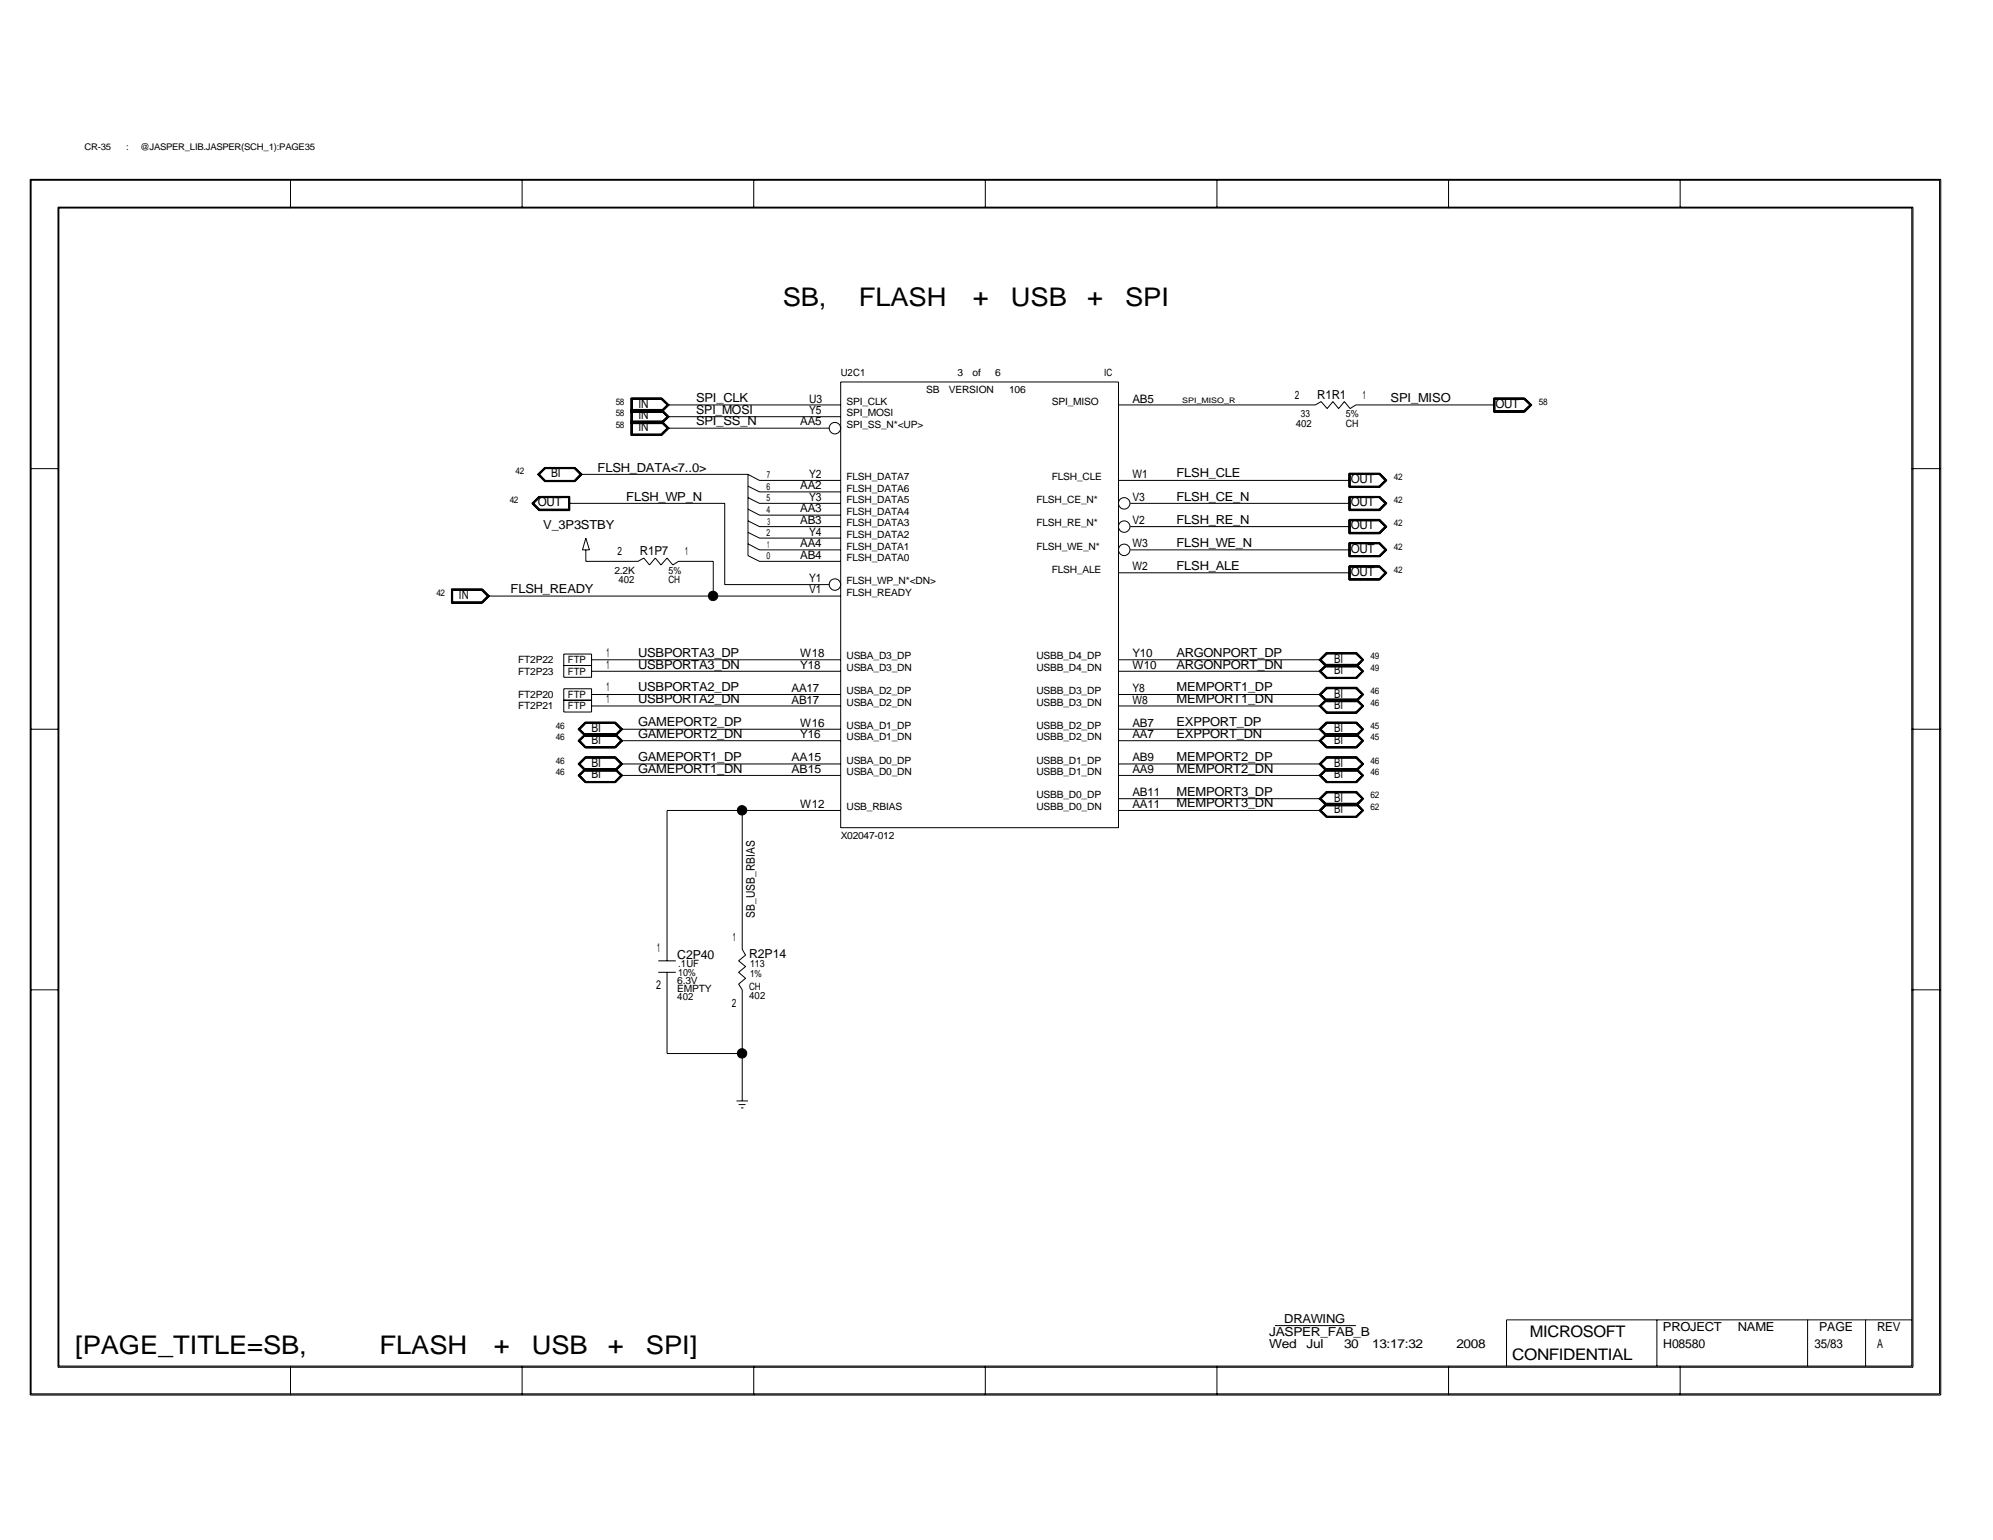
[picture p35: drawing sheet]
<svg xmlns="http://www.w3.org/2000/svg" width="279mm" height="216mm" viewBox="0 0 279 216" stroke-linecap="round" stroke-linejoin="round" font-family="sans-serif">
<defs><g id="words">
<g font-size="3.6">
<text x="109.7" y="42.9">SB,</text>
<text x="120.4" y="42.9">FLASH</text>
<text x="136.4" y="42.9">+</text>
<text x="141.7" y="42.9">USB</text>
<text x="152.4" y="42.9">+</text>
<text x="157.7" y="42.9">SPI</text>
<text x="10.5" y="189.8">[PAGE_TITLE=SB,</text>
<text x="53.2" y="189.8">FLASH</text>
<text x="69.2" y="189.8">+</text>
<text x="74.5" y="189.8">USB</text>
<text x="85.2" y="189.8">+</text>
<text x="90.6" y="189.8">SPI]</text>
</g>
<g font-size="2.2">
<text x="212" y="190.7">CONFIDENTIAL</text>
<text x="214.5" y="187.4">MICROSOFT</text>
</g>
<g font-size="1.7">
<text x="89.5" y="58.8">IN</text>
<text x="89.5" y="57.2">IN</text>
<text x="97.6" y="59.6">SPI_SS_N</text>
<text x="97.6" y="58">SPI_MOSI</text>
<text x="97.6" y="56.4">SPI_CLK</text>
<text x="184.7" y="55.9">R1R1</text>
<text x="194.9" y="56.4">SPI_MISO</text>
<text x="209.6" y="57.2">OUT</text>
<text x="89.5" y="60.5">IN</text>
<text x="75.4" y="71">OUT</text>
<text x="77.3" y="66.9">BI</text>
<text x="83.8" y="66.1">FLSH_DATA&lt;7..0&gt;</text>
<text x="87.8" y="70.2">FLSH_WP_N</text>
<text x="164.9" y="70.2">FLSH_CE_N</text>
<text x="164.9" y="66.9">FLSH_CLE</text>
<text x="189.4" y="71">OUT</text>
<text x="189.4" y="67.7">OUT</text>
<text x="76.2" y="74.1">V_3P3STBY</text>
<text x="89.7" y="77.8">R1P7</text>
<text x="164.9" y="73.4">FLSH_RE_N</text>
<text x="164.9" y="76.7">FLSH_WE_N</text>
<text x="189.4" y="77.5">OUT</text>
<text x="189.4" y="74.2">OUT</text>
<text x="64.3" y="84">IN</text>
<text x="71.6" y="83.1">FLSH_READY</text>
<text x="164.9" y="79.9">FLSH_ALE</text>
<text x="189.4" y="80.7">OUT</text>
<text x="85" y="92.1">1</text>
<text x="85" y="93.7">1</text>
<text x="89.5" y="93.7">USBPORTA3_DN</text>
<text x="89.5" y="92.1">USBPORTA3_DP</text>
<text x="164.9" y="92.1">ARGONPORT_DP</text>
<text x="164.9" y="93.7">ARGONPORT_DN</text>
<text x="187" y="94.5">BI</text>
<text x="187" y="92.9">BI</text>
<text x="85" y="96.9">1</text>
<text x="85" y="98.6">1</text>
<text x="89.5" y="101.8">GAMEPORT2_DP</text>
<text x="89.5" y="96.9">USBPORTA2_DP</text>
<text x="89.5" y="98.6">USBPORTA2_DN</text>
<text x="164.9" y="98.6">MEMPORT1_DN</text>
<text x="164.9" y="96.9">MEMPORT1_DP</text>
<text x="164.9" y="101.8">EXPPORT_DP</text>
<text x="187" y="99.4">BI</text>
<text x="187" y="97.8">BI</text>
<text x="82.9" y="107.5">BI</text>
<text x="82.9" y="104.3">BI</text>
<text x="82.9" y="102.7">BI</text>
<text x="89.5" y="103.5">GAMEPORT2_DN</text>
<text x="89.5" y="106.7">GAMEPORT1_DP</text>
<text x="164.9" y="103.5">EXPPORT_DN</text>
<text x="164.9" y="106.7">MEMPORT2_DP</text>
<text x="187" y="107.5">BI</text>
<text x="187" y="104.3">BI</text>
<text x="187" y="102.7">BI</text>
<text x="82.9" y="109.1">BI</text>
<text x="89.5" y="108.3">GAMEPORT1_DN</text>
<text x="164.9" y="108.3">MEMPORT2_DN</text>
<text x="164.9" y="111.5">MEMPORT3_DP</text>
<text x="164.9" y="113.2">MEMPORT3_DN</text>
<text x="187" y="109.1">BI</text>
<text x="187" y="112.4">BI</text>
<text x="187" y="114">BI</text>
<text x="105.8" y="128.7" transform="rotate(-90 105.8 128.7)">SB_USB_RBIAS</text>
<text x="92.1" y="133.5">1</text>
<text x="95" y="134.5">C2P40</text>
<text x="105" y="134.3">R2P14</text>
<text x="92" y="138.7">2</text>
<text x="180" y="185.4">DRAWING</text>
<text x="177.9" y="189">Wed</text>
<text x="177.9" y="187.4">JASPER_FAB_B</text>
<text x="183.2" y="189">Jul</text>
<text x="188.4" y="189">30</text>
<text x="192.4" y="189">13:17:32</text>
<text x="204.2" y="189">2008</text>
<text x="233.1" y="186.6">PROJECT</text>
<text x="233.2" y="189">H08580</text>
<text x="243.6" y="186.6">NAME</text>
<text x="254.4" y="189">35/83</text>
<text x="255" y="186.6">PAGE</text>
<text x="263.1" y="189">A</text>
<text x="263.1" y="186.6">REV</text>
</g>
<g font-size="1.6">
<text x="112.2" y="59.6">AA5</text>
<text x="113.5" y="56.4">U3</text>
<text x="113.5" y="58">Y5</text>
<text x="158.7" y="56.4">AB5</text>
<text x="181.5" y="55.9">2</text>
<text x="191.1" y="55.9">1</text>
<text x="112.2" y="71.8">AA3</text>
<text x="112.2" y="68.6">AA2</text>
<text x="113.5" y="70.2">Y3</text>
<text x="113.5" y="67">Y2</text>
<text x="158.7" y="70.2">V3</text>
<text x="158.7" y="67">W1</text>
<text x="86.6" y="77.9">2</text>
<text x="96.1" y="77.9">1</text>
<text x="112.2" y="76.7">AA4</text>
<text x="112.2" y="73.4">AB3</text>
<text x="113.5" y="75.1">Y4</text>
<text x="158.7" y="73.4">V2</text>
<text x="158.7" y="76.7">W3</text>
<text x="112.2" y="78.3">AB4</text>
<text x="113.5" y="83.2">V1</text>
<text x="113.5" y="81.6">Y1</text>
<text x="158.7" y="80">W2</text>
<text x="112.2" y="93.8">Y18</text>
<text x="112.2" y="92.1">W18</text>
<text x="158.7" y="93.8">W10</text>
<text x="158.7" y="92.1">Y10</text>
<text x="111" y="98.6">AB17</text>
<text x="111" y="97">AA17</text>
<text x="112.2" y="101.9">W16</text>
<text x="158.7" y="101.9">AB7</text>
<text x="158.7" y="98.6">W8</text>
<text x="158.7" y="97">Y8</text>
<text x="111" y="106.7">AA15</text>
<text x="112.2" y="103.5">Y16</text>
<text x="158.7" y="106.7">AB9</text>
<text x="158.7" y="103.5">AA7</text>
<text x="111" y="108.4">AB15</text>
<text x="112.2" y="113.2">W12</text>
<text x="158.7" y="113.2">AA11</text>
<text x="158.7" y="111.6">AB11</text>
<text x="158.7" y="108.4">AA9</text>
<text x="102.7" y="131.9">1</text>
<text x="102.6" y="141.1">2</text>
</g>
<g font-size="1.4">
<text x="117.9" y="52.7">U2C1</text>
<text x="134.2" y="52.7">3</text>
<text x="136.4" y="52.7">of</text>
<text x="139.5" y="52.7">6</text>
<text x="154.8" y="52.7">IC</text>
<text x="118.7" y="58.4">SPI_MOSI</text>
<text x="118.7" y="56.7">SPI_CLK</text>
<text x="118.7" y="60">SPI_SS_N*&lt;UP&gt;</text>
<text x="129.8" y="55.1">SB</text>
<text x="133" y="55.1">VERSION</text>
<text x="141.5" y="55.1">106</text>
<text x="147.4" y="56.7">SPI_MISO</text>
<text x="181.7" y="59.8">402</text>
<text x="182.4" y="58.5">33</text>
<text x="188.7" y="58.5">5%</text>
<text x="188.7" y="59.8">CH</text>
<text x="107.4" y="71.9">4</text>
<text x="107.4" y="68.7">6</text>
<text x="107.4" y="70.3">5</text>
<text x="107.5" y="67">7</text>
<text x="118.7" y="67.3">FLSH_DATA7</text>
<text x="118.7" y="68.9">FLSH_DATA6</text>
<text x="118.7" y="70.5">FLSH_DATA5</text>
<text x="145.3" y="70.5">FLSH_CE_N*</text>
<text x="147.4" y="67.3">FLSH_CLE</text>
<text x="107.4" y="75.1">2</text>
<text x="107.6" y="76.8">1</text>
<text x="107.6" y="73.5">3</text>
<text x="118.7" y="75.4">FLSH_DATA2</text>
<text x="118.7" y="77">FLSH_DATA1</text>
<text x="118.7" y="73.8">FLSH_DATA3</text>
<text x="118.7" y="72.2">FLSH_DATA4</text>
<text x="145.3" y="77">FLSH_WE_N*</text>
<text x="145.3" y="73.8">FLSH_RE_N*</text>
<text x="86.1" y="80.4">2.2K</text>
<text x="86.7" y="81.7">402</text>
<text x="93.7" y="80.4">5%</text>
<text x="93.7" y="81.7">CH</text>
<text x="107.4" y="78.4">0</text>
<text x="118.7" y="78.7">FLSH_DATA0</text>
<text x="118.7" y="81.9">FLSH_WP_N*&lt;DN&gt;</text>
<text x="118.7" y="83.5">FLSH_READY</text>
<text x="147.4" y="80.3">FLSH_ALE</text>
<text x="72.6" y="92.9">FT2P22</text>
<text x="72.6" y="94.6">FT2P23</text>
<text x="79.6" y="92.9">FTP</text>
<text x="79.6" y="94.6">FTP</text>
<text x="118.7" y="94.1">USBA_D3_DN</text>
<text x="118.7" y="92.5">USBA_D3_DP</text>
<text x="145.3" y="94.1">USBB_D4_DN</text>
<text x="145.3" y="92.5">USBB_D4_DP</text>
<text x="72.6" y="97.8">FT2P20</text>
<text x="72.6" y="99.4">FT2P21</text>
<text x="79.6" y="97.8">FTP</text>
<text x="79.6" y="99.4">FTP</text>
<text x="118.7" y="97.3">USBA_D2_DP</text>
<text x="118.7" y="98.9">USBA_D2_DN</text>
<text x="145.3" y="98.9">USBB_D3_DN</text>
<text x="145.3" y="97.3">USBB_D3_DP</text>
<text x="118.7" y="103.8">USBA_D1_DN</text>
<text x="118.7" y="107.1">USBA_D0_DP</text>
<text x="118.7" y="102.2">USBA_D1_DP</text>
<text x="145.3" y="107.1">USBB_D1_DP</text>
<text x="145.3" y="103.8">USBB_D2_DN</text>
<text x="145.3" y="102.2">USBB_D2_DP</text>
<text x="118.7" y="113.6">USB_RBIAS</text>
<text x="118.7" y="108.7">USBA_D0_DN</text>
<text x="145.3" y="113.6">USBB_D0_DN</text>
<text x="145.3" y="111.9">USBB_D0_DP</text>
<text x="145.3" y="108.7">USBB_D1_DN</text>
<text x="117.9" y="117.6">X02047-012</text>
<text x="95" y="137.9">6.3V</text>
<text x="95.1" y="135.6">.1UF</text>
<text x="95.1" y="136.8">10%</text>
<text x="105.2" y="136.9">1%</text>
<text x="105.2" y="135.6">113</text>
<text x="95" y="139.1">EMPTY</text>
<text x="95" y="140.2">402</text>
<text x="105" y="138.7">CH</text>
<text x="105" y="140">402</text>
</g>
<g font-size="1.3">
<text x="11.9" y="21">CR-35</text>
<text x="17.7" y="21">:</text>
<text x="19.6" y="21">@JASPER_LIB.JASPER(SCH_1):PAGE35</text>
<text x="86.3" y="56.7">58</text>
<text x="86.3" y="58.4">58</text>
<text x="86.3" y="60">58</text>
<text x="215.7" y="56.7">58</text>
<text x="71.5" y="70.5">42</text>
<text x="72.3" y="66.5">42</text>
<text x="195.4" y="70.5">42</text>
<text x="195.4" y="67.3">42</text>
<text x="195.4" y="73.8">42</text>
<text x="195.4" y="77">42</text>
<text x="61.2" y="83.5">42</text>
<text x="195.4" y="80.3">42</text>
<text x="192.2" y="92.5">49</text>
<text x="192.2" y="94.1">49</text>
<text x="192.2" y="98.9">46</text>
<text x="192.2" y="97.3">46</text>
<text x="77.9" y="102.2">46</text>
<text x="77.9" y="103.8">46</text>
<text x="77.9" y="107.1">46</text>
<text x="192.2" y="102.2">45</text>
<text x="192.2" y="103.8">45</text>
<text x="192.2" y="107.1">46</text>
<text x="77.9" y="108.7">46</text>
<text x="192.2" y="108.7">46</text>
<text x="192.2" y="111.9">62</text>
<text x="192.2" y="113.6">62</text>
</g>
<text font-size="1.1" x="165.7" y="56.5">SPI_MISO_R</text>
</g></defs>
<g fill="none" stroke="#000" stroke-width=".14">
<path d="M4.2 25.1h267.9v170.5h-267.9zM4.4 25.3h267.5v170.1h-267.5zM8.1 29h260.1v162.7h-260.1zM8.3 29.2h259.7v162.3h-259.7zM40.7 25.1v4.1M73.2 25.1v4.1M105.7 25.1v4.1M138.1 25.1v4.1M170.6 25.1v4.1M203.1 25.1v4.1M235.5 25.1v4.1M88.4 57.8h4.4l1-1-1-1h-4.4v5.2h4.4l1-1-1-1h-4.4"/>
<path d="M88.4 57.4h4.4l1 1-1 1h-4.4M88.5 57.7h4.3l.9-.9-.9-1h-4.3v5.2h4.3l.9-1-.9-.9h-4.3M88.5 57.4h4.3l.9 1-.9 1h-4.3M88.6 57.7h4.1l.9-.9-.9-.9h-4.1v5h4.1l.9-.9-.9-.9h-4.1M88.6 57.5h4.1l.9 .9-.9 .9h-4.1M88.6 57.6h4.1M88.6 59.2h4.1M92.7 57.6l.8 .8M92.7 59.2l.8 .8M93.5 56.8h24.4M93.5 58.4h24.4M93.5 56.8l-.8-.8h-4.1v4.8h4.1l.8-.8"/>
<path d="M93.5 56.8l-.8 .8M93.5 58.4l-.8 .8M117.9 53.6h38.9v62.4h-38.9zM156.8 56.8h27.6l.8-.5 .9 1 .8-1 .8 1 .8-1 .8 1 .8-.5h19.5M209.4 55.8h4.3l1.1 1-1.1 1h-4.3zM209.5 55.8h4.2l.9 1-.9 .9h-4.2zM209.5 55.9h4.2l.8 .9-.8 .9h-4.2zM209.6 56h4l.9 .8-.9 .8h-4zM4.2 65.7h4.1M74.5 70.6l1.1-1h4.3v2h-4.3zM74.7 70.6l.9-.9h4.2v1.8h-4.2zM74.8 70.6l.8-.8h4.1v1.6h-4.1z"/>
<path d="M75.4 66.5l1-1h4.2l1 1-1 1h-4.2zM75.4 66.5l1-.9h4.2l.9 .9-.9 1h-4.2zM75.6 69.6h4.2v1.9h-4.2l-1-.9zM75.6 66.5l.9-.8h4l.8 .8-.8 .9h-4zM76.4 65.7h4.2l.8 .8-.8 .9h-4.2l-.8-.9zM79.7 70.6h21.9v11.4h14.6M81.3 66.5h23.6M82.1 75.4l.5 1.7h-.9zM82.1 77.1v1.6h7.4l.8-.5 .8 1 .8-1 .8 1 .8-1 .8 1 .8-.5h4.9v4.9M93.5 60h22.7M104.9 66.5l1.6 .9h11.4M104.9 68.2l1.6 .8h11.4"/>
<path d="M104.9 73l1.6 .8h11.4M104.9 71.4l1.6 .8h11.4M104.9 69.8l1.6 .8h11.4M104.9 76.2l1.6 .9h11.4M104.9 74.6l1.6 .8h11.4M104.9 66.5v11.4l1.6 .8h11.4M156.8 67.4h32.5M158.5 73.8h30.8M158.5 70.6h30.8M158.5 77.1h30.8M189.1 69.6h4.3l1 1-1 1h-4.3zM189.1 66.3h4.3l1 1.1-1 .9h-4.3z"/>
<path d="M189.1 72.8h4.3l1 1-1 1h-4.3zM189.1 76.1h4.3l1 1-1 1h-4.3zM189.1 79.3h4.3l1 1-1 1h-4.3zM189.1 69.6h4.3l1 1-1 .9h-4.3zM189.1 66.4h4.3l1 1-1 .9h-4.3zM189.1 72.9h4.3l1 .9-1 1h-4.3zM189.1 76.1h4.3l1 1-1 .9h-4.3zM189.1 79.4h4.3l1 .9-1 1h-4.3zM189.2 69.7h4.2l.9 .9-.9 .9h-4.2zM189.2 66.5h4.2l.9 .9-.9 .8h-4.2zM189.2 72.9h4.2l.9 .9-.9 .9h-4.2zM189.2 76.2h4.2l.9 .9-.9 .8h-4.2z"/>
<path d="M189.2 79.5h4.2l.9 .8-.9 .9h-4.2zM189.3 66.5h4l.8 .9-.8 .8h-4zM189.3 69.8h4l.8 .8-.8 .8h-4zM189.3 73h4l.8 .8-.8 .8h-4zM189.3 76.2h4l.8 .9-.8 .8h-4zM189.3 79.5h4l.8 .8-.8 .9h-4zM268 65.7h4.1M63.3 82.5h4.3l1 1.1-1 1h-4.3zM63.3 82.6h4.3l.9 1-.9 .9h-4.3zM63.4 82.7h4.2l.9 .9-.9 .9h-4.2zM63.5 82.8h4l.8 .8-.8 .8h-4zM68.3 83.6h49.6"/>
<path d="M79 91.7h3.9v3.3h-3.9zM79 93.3h3.9M79 96.6h3.9v3.2h-3.9zM79 98.2h3.9M82.9 92.5h35M82.9 94.1h35M82.9 97.4h35M82.9 99h35M156.8 92.5h28.4M156.8 94.1h28.4M156.8 80.3h32.5M156.8 97.4h28.4"/>
<path d="M156.8 99h28.4M184.9 92.5l1-1h4.3l1 1-1 1h-4.3zM184.9 94.1l1-1h4.3l1 1-1 1h-4.3zM184.9 97.4l1-1h4.3l1 1-1 1h-4.3zM184.9 99l1-1h4.3l1 1-1 1h-4.3zM185 92.5l1-.9h4.2l.9 .9-.9 .9h-4.2zM185 94.1l1-.9h4.2l.9 .9-.9 1h-4.2zM185 97.4l1-1h4.2l.9 1-.9 .9h-4.2zM185 99l1-1h4.2l.9 1-.9 .9h-4.2zM185.1 92.5l.9-.9h4.1l.9 .9-.9 .9h-4.1zM185.1 94.1l.9-.8h4.1l.9 .8-.9 .9h-4.1zM185.1 99l.9-.9h4.1l.9 .9-.9 .9h-4.1z"/>
<path d="M185.2 92.5l.9-.8h4l.8 .8-.8 .8M185.2 92.5l.9 .8M185.2 97.4l.9-.8h4l.8 .8-.8 .8M185.2 97.4l.9 .8M186 96.5h4.1l.9 .9-.9 .9h-4.1l-.9-.9zM186.1 93.3h4M186.1 93.3l-.9 .8M186.1 98.2h4M186.1 98.2l-.9 .8M190.1 93.3l.8 .8-.8 .9h-4l-.9-.9M190.1 98.2l.8 .8-.8 .8h-4l-.9-.8M4.2 102.2h4.1"/>
<path d="M81 102.2l1-1h4.3l1 1-1 1.1h-4.3zM81 103.8l1-.9h4.3l1 .9-1 1.1h-4.3zM81 108.7l1-1h4.3l1 1-1 1h-4.3zM81.1 102.2l1-.9h4.2l.9 .9-.9 1h-4.2zM81.1 103.8l1-.9h4.2l.9 .9-.9 1h-4.2zM81.1 107.1l1-.9h4.2l.9 .9-.9 .9h-4.2zM81.1 108.7l1-.9h4.2l.9 .9-.9 1h-4.2zM81.2 103.8l.9-.8h4.1l.9 .8-.9 .9h-4.1zM81.2 108.7l.9-.8h4.1l.9 .8-.9 .9h-4.1zM82 106.1h4.3l1 1-1 1h-4.3l-1-1zM82.1 101.3h4.1l.9 .9-.9 .9h-4.1l-.9-.9zM82.1 106.2h4.1l.9 .9-.9 .9h-4.1l-.9-.9z"/>
<path d="M82.1 103h4.1M82.1 103l-.8 .8 .8 .9h4.1l.8-.9M82.1 107.9h4.1M82.1 107.9l-.8 .8 .8 .9h4.1l.8-.9M86.2 103l.8 .8M86.2 107.9l.8 .8M87 107.1h30.9M87 102.2h30.9M87 103.8h30.9M87 108.7h30.9M87 102.2l-.8-.8h-4.1l-.8 .8 .8 .8M87 102.2l-.8 .8"/>
<path d="M87 107.1l-.8-.8h-4.1l-.8 .8 .8 .8M87 107.1l-.8 .8M104.1 113.6v19.5l.4 .8-1 .8 1 .8-1 .8 1 .9-1 .8 .6 .8v15.5M117.9 113.6h-24.4v21.1M156.8 112h28.4M156.8 113.6h28.4M156.8 107.1h28.4M156.8 102.2h28.4M156.8 103.8h28.4M156.8 108.7h28.4M184.9 112l1-1h4.3l1 1-1 1h-4.3zM184.9 113.6l1-1h4.3l1 1-1 1h-4.3z"/>
<path d="M184.9 102.2l1-1h4.3l1 1-1 1.1h-4.3zM184.9 103.8l1-.9h4.3l1 .9-1 1.1h-4.3zM184.9 108.7l1-1h4.3l1 1-1 1h-4.3zM185 112l1-1h4.2l.9 1-.9 .9h-4.2zM185 102.2l1-.9h4.2l.9 .9-.9 1h-4.2zM185.1 103.8l.9-.8h4.1l.9 .8-.9 .9h-4.1zM185.1 108.7l.9-.8h4.1l.9 .8-.9 .9h-4.1zM185.2 112l.9-.8h4l.8 .8-.8 .8M185.2 112l.9 .8M185.2 102.2l.9-.8h4l.8 .8-.8 .8M185.2 102.2l.9 .8M185.2 107.1l.9-.8h4l.8 .8-.8 .8"/>
<path d="M185.2 107.1l.9 .8M185.9 106.1h4.3l1 1-1 1h-4.3l-1-1zM186 112.6h4.2l.9 1-.9 1h-4.2l-1-1zM186 102.9h4.2l.9 .9-.9 1h-4.2l-1-1zM186 106.2h4.2l.9 .9-.9 .9h-4.2l-1-.9zM186 107.8h4.2l.9 .9-.9 1h-4.2l-1-1zM186 111.1h4.1l.9 .9-.9 .9h-4.1l-.9-.9zM186 112.7h4.1l.9 .9-.9 .9h-4.1l-.9-.9zM186 101.3h4.1l.9 .9-.9 .9h-4.1l-.9-.9zM186 106.2h4.1l.9 .9-.9 .9h-4.1l-.9-.9zM186.1 112.8h4M186.1 112.8l-.9 .8"/>
<path d="M186.1 103h4M186.1 107.9h4M186.1 103l-.9 .8M186.1 107.9l-.9 .8M190.1 112.8l.8 .8-.8 .8h-4l-.9-.8M190.1 103l.8 .8-.8 .9h-4l-.9-.9M190.1 107.9l.8 .8-.8 .9h-4l-.9-.9M268 102.2h4.1M4.2 138.8h4.1M92.3 136.3h2.4M92.3 134.7h2.4M93.5 136.3v11.4h10.6"/>
<path d="M268 138.8h4.1M103.3 154.3h1.6M103.5 154.9h1M103.9 155.3h.3M40.7 191.5v4.1M73.2 191.5v4.1M105.7 191.5v4.1M138.1 191.5v4.1M170.6 191.5v4.1M178.7 185.8h11.4M203.1 191.5v4.1M232.3 185v6.5"/>
<path d="M235.5 191.5v4.1M253.4 185v6.5M261.5 185v6.5M268 185h-56.8v6.5"/>
<circle cx="117" cy="60" r=".81"/>
<circle cx="157.6" cy="70.6" r=".81"/>
<circle cx="157.6" cy="77.1" r=".81"/>
<circle cx="157.6" cy="73.8" r=".81"/>
<circle cx="100" cy="83.5" r=".66"/>
<circle cx="117" cy="82" r=".81"/>
<circle cx="104" cy="113.6" r=".66"/>
<circle cx="104" cy="147.7" r=".66"/>
</g>
<g fill="#000">
<circle cx="100" cy="83.5" r=".66"/>
<circle cx="104" cy="113.6" r=".66"/>
<circle cx="104" cy="147.7" r=".66"/>
</g>
<use href="#words"/>
</svg>
